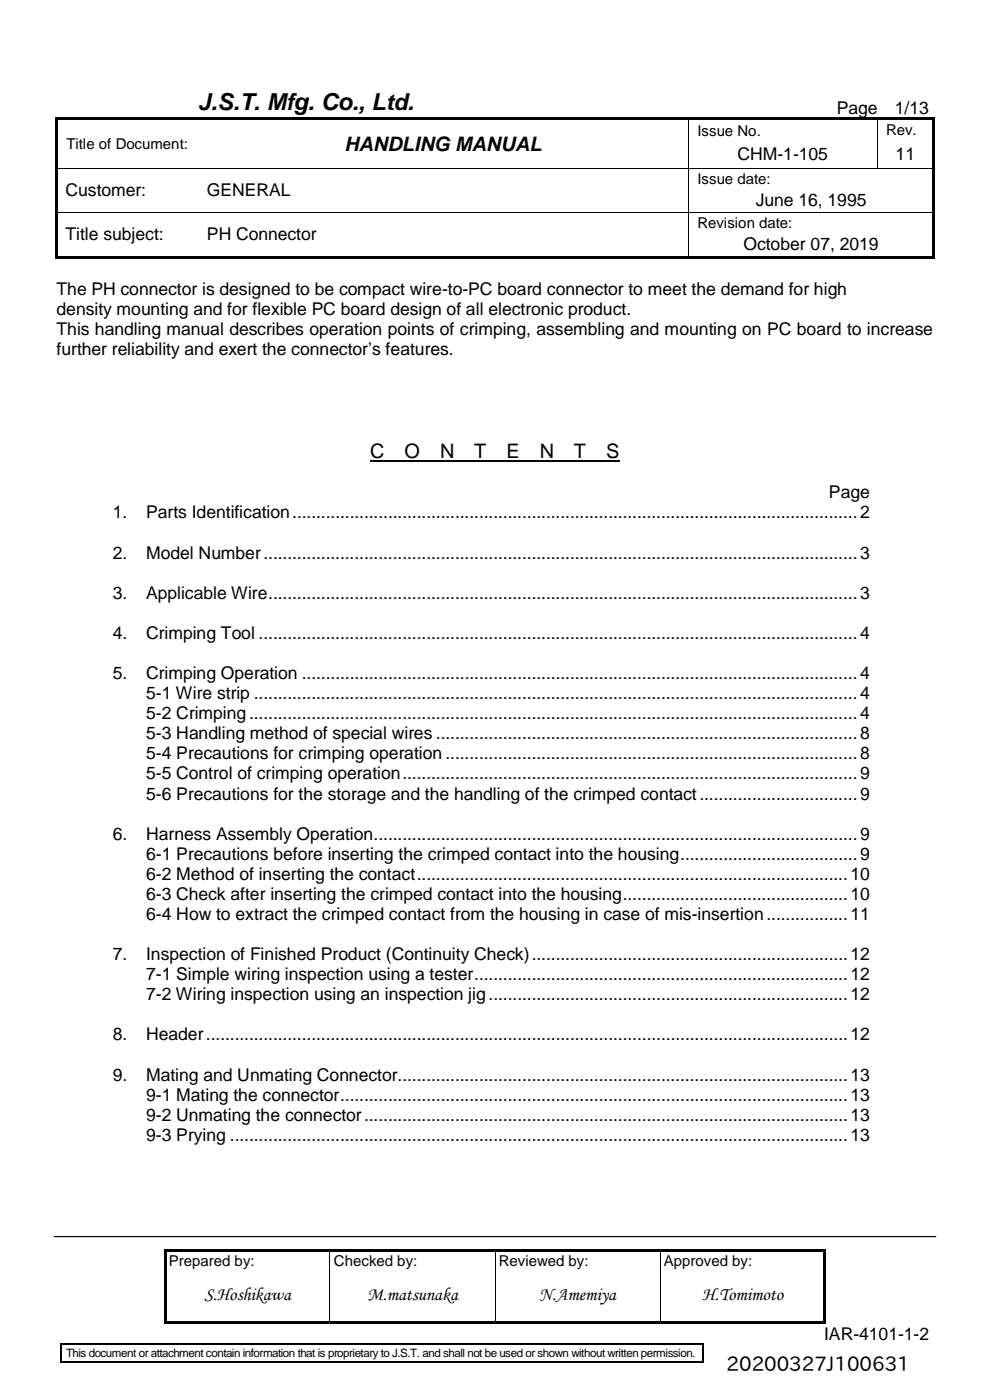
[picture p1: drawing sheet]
<svg xmlns="http://www.w3.org/2000/svg" width="210mm" height="297mm" viewBox="0 0 210 297" stroke-linecap="round" stroke-linejoin="round" font-family="sans-serif">
<defs><g id="words">
<text font-size="5" x="42" y="23.2">J.S.T. Mfg. Co., Ltd.</text>
<g font-size="4.2">
<text x="73.1" y="32.1">HANDLING MANUAL</text>
<text x="78.5" y="97.1">C</text>
<text x="85.8" y="97.1">O</text>
<text x="93.3" y="97.1">N</text>
<text x="100.6" y="97.1">T</text>
<text x="107.5" y="97.1">E</text>
<text x="114.5" y="97.1">N</text>
<text x="121.8" y="97.1">T</text>
<text x="128.6" y="97.1">S</text>
<text x="154.1" y="290.9">20200327J100631</text>
</g>
<g font-size="3.9">
<text x="43.4" y="275.8">S.Hoshikawa</text>
<text x="78" y="275.8">M.matsunaka</text>
<text x="114.4" y="275.8">N.Amemiya</text>
<text x="149" y="275.8">H.Tomimoto</text>
</g>
<g font-size="3.7">
<text x="177.5" y="24.1">Page</text>
<text x="189.8" y="24.1">1/13</text>
<text x="156.5" y="33.9">CHM-1-105</text>
<text x="190" y="33.9">11</text>
<text x="13.9" y="41.7">Customer:</text>
<text x="43.9" y="41.7">GENERAL</text>
<text x="160.3" y="43.8">June 16, 1995</text>
<text x="13.9" y="51">Title subject:</text>
<text x="43.9" y="51">PH Connector</text>
<text x="157.7" y="53.1">October 07, 2019</text>
<text x="12" y="62.5">The PH connector is designed to be compact wire-to-PC board connector to meet the demand for high</text>
<text x="12" y="66.8">density mounting and for flexible PC board design of all electronic product.</text>
<text x="12" y="71">This handling manual describes operation points of crimping, assembling and mounting on PC board to increase</text>
<text x="12" y="75.3">further reliability and exert the connector’s features.</text>
<text x="175.9" y="105.8">Page</text>
<text x="23.9" y="110">1.</text>
<text x="31" y="110">Parts Identification......................................................................................................................2</text>
<text x="23.9" y="118.5">2.</text>
<text x="31" y="118.5">Model Number............................................................................................................................3</text>
<text x="23.9" y="127.1">3.</text>
<text x="31" y="127.1">Applicable Wire...........................................................................................................................3</text>
<text x="23.9" y="135.6">4.</text>
<text x="31" y="135.6">Crimping Tool .............................................................................................................................4</text>
<text x="23.9" y="144.1">5.</text>
<text x="31" y="144.1">Crimping Operation ....................................................................................................................4</text>
<text x="31" y="148.4">5-1 Wire strip ..............................................................................................................................4</text>
<text x="31" y="152.6">5-2 Crimping...............................................................................................................................4</text>
<text x="31" y="156.9">5-3 Handling method of special wires ........................................................................................8</text>
<text x="31" y="161.1">5-4 Precautions for crimping operation ......................................................................................8</text>
<text x="31" y="165.4">5-5 Control of crimping operation...............................................................................................9</text>
<text x="31" y="169.7">5-6 Precautions for the storage and the handling of the crimped contact.................................9</text>
<text x="23.9" y="178.2">6.</text>
<text x="31" y="178.2">Harness Assembly Operation.....................................................................................................9</text>
<text x="31" y="182.4">6-1 Precautions before inserting the crimped contact into the housing.....................................9</text>
<text x="31" y="186.7">6-2 Method of inserting the contact..........................................................................................10</text>
<text x="31" y="190.9">6-3 Check after inserting the crimped contact into the housing...............................................10</text>
<text x="31" y="195.2">6-4 How to extract the crimped contact from the housing in case of mis-insertion.................11</text>
<text x="23.9" y="203.7">7.</text>
<text x="31" y="203.7">Inspection of Finished Product (Continuity Check)..................................................................12</text>
<text x="31" y="208">7-1 Simple wiring inspection using a tester..............................................................................12</text>
<text x="31" y="212.2">7-2 Wiring inspection using an inspection jig...........................................................................12</text>
<text x="23.9" y="220.8">8.</text>
<text x="31" y="220.8">Header......................................................................................................................................12</text>
<text x="23.9" y="229.3">9.</text>
<text x="31" y="229.3">Mating and Unmating Connector..............................................................................................13</text>
<text x="31" y="233.5">9-1 Mating the connector..........................................................................................................13</text>
<text x="31" y="237.8">9-2 Unmating the connector.....................................................................................................13</text>
<text x="31" y="242.1">9-3 Prying .................................................................................................................................13</text>
<text x="174.8" y="284.2">IAR-4101-1-2</text>
</g>
<g font-size="3.2">
<text x="147.9" y="28.8">Issue No.</text>
<text x="188" y="28.6">Rev.</text>
<text x="14.1" y="31.7">Title of Document:</text>
<text x="147.9" y="39">Issue date:</text>
<text x="147.9" y="48.3">Revision date:</text>
<text x="35.8" y="268.6">Prepared by:</text>
<text x="70.8" y="268.6">Checked by:</text>
<text x="105.8" y="268.6">Reviewed by:</text>
<text x="140.8" y="268.6">Approved by:</text>
</g>
<text font-size="2.5" x="14" y="288">This document or attachment contain information that is proprietary to J.S.T. and shall not be used or shown without written permission.</text>
</g></defs>
<g fill="#000">
<path d="M11.7 24.9h.5v.6h-.5z" fill-rule="evenodd"/>
<path d="M11.7 24.9h.5v.5h-.5z" fill-rule="evenodd"/>
<path d="M11.7 25.5h.5v4h-.5z" fill-rule="evenodd"/>
<path d="M11.7 29.5h.5v.1h-.5z" fill-rule="evenodd"/>
<path d="M11.7 29.6h.5v6.1h-.5z" fill-rule="evenodd"/>
<path d="M11.7 35.7h.5v.1h-.5z" fill-rule="evenodd"/>
<path d="M11.7 35.8h.5v4h-.5z" fill-rule="evenodd"/>
<path d="M12.2 24.9h29.8v.5h-29.8z" fill-rule="evenodd"/>
<path d="M42 24.9h.5v.5h-.5z" fill-rule="evenodd"/>
<path d="M42 35.7h.2v.1h-.2z" fill-rule="evenodd"/>
<path d="M42.5 24.9h103.4v.5h-103.4z" fill-rule="evenodd"/>
<path d="M145.9 25.4l.2 .1z" fill-rule="evenodd"/>
<path d="M145.9 24.9h.5v.5h-.5z" fill-rule="evenodd"/>
<path d="M145.9 29.5h.2v.1h-.2z" fill-rule="evenodd"/>
<path d="M145.9 35.7h.2v.1h-.2z" fill-rule="evenodd"/>
<path d="M146.4 24.9h39.6v.5h-39.6z" fill-rule="evenodd"/>
<path d="M186 25.4l.1 .1z" fill-rule="evenodd"/>
<path d="M186 24.9h.5v.5h-.5z" fill-rule="evenodd"/>
<path d="M186 29.5h.1v.1h-.1z" fill-rule="evenodd"/>
<path d="M186 35.7h.1v.1h-.1z" fill-rule="evenodd"/>
<path d="M186.5 24.9h11.3v.5h-11.3z" fill-rule="evenodd"/>
<path d="M197.8 24.9h.5v.6h-.5z" fill-rule="evenodd"/>
<path d="M197.8 24.9h.5v.5h-.5z" fill-rule="evenodd"/>
<path d="M197.8 25.5h.5v4h-.5z" fill-rule="evenodd"/>
<path d="M197.8 29.5h.5v.1h-.5z" fill-rule="evenodd"/>
<path d="M197.8 29.6h.5v6.1h-.5z" fill-rule="evenodd"/>
<path d="M197.8 35.7h.5v.1h-.5z" fill-rule="evenodd"/>
<path d="M197.8 35.8h.5v4h-.5z" fill-rule="evenodd"/>
<path d="M11.7 39.8h.5v.2h-.5z" fill-rule="evenodd"/>
<path d="M11.7 40h.5v5h-.5z" fill-rule="evenodd"/>
<path d="M11.7 45h.5v.2h-.5z" fill-rule="evenodd"/>
<path d="M11.7 45.2h.5v4h-.5z" fill-rule="evenodd"/>
<path d="M11.7 49.2h.5v.2h-.5z" fill-rule="evenodd"/>
<path d="M11.7 49.4h.5v5h-.5z" fill-rule="evenodd"/>
<path d="M11.7 54.4h.5v.5h-.5z" fill-rule="evenodd"/>
<path d="M11.7 54.4h.5v.5h-.5z" fill-rule="evenodd"/>
<path d="M12.2 54.4h29.8v.5h-29.8z" fill-rule="evenodd"/>
<path d="M42 45h.2v.2h-.2z" fill-rule="evenodd"/>
<path d="M42 54.4h.5v.5h-.5z" fill-rule="evenodd"/>
<path d="M42.5 54.4h103.4v.5h-103.4z" fill-rule="evenodd"/>
<path d="M145.9 39.8h.2v.2h-.2z" fill-rule="evenodd"/>
<path d="M145.9 45h.2v.2h-.2z" fill-rule="evenodd"/>
<path d="M145.9 49.2h.2v.2h-.2z" fill-rule="evenodd"/>
<path d="M145.9 54.4h.5v.5h-.5z" fill-rule="evenodd"/>
<path d="M146.4 54.4h51.4v.5h-51.4z" fill-rule="evenodd"/>
<path d="M197.8 39.8h.5v.2h-.5z" fill-rule="evenodd"/>
<path d="M197.8 40h.5v5h-.5z" fill-rule="evenodd"/>
<path d="M197.8 45h.5v.2h-.5z" fill-rule="evenodd"/>
<path d="M197.8 45.2h.5v4h-.5z" fill-rule="evenodd"/>
<path d="M197.8 49.2h.5v.2h-.5z" fill-rule="evenodd"/>
<path d="M197.8 49.4h.5v5h-.5z" fill-rule="evenodd"/>
<path d="M197.8 54.4h.5v.5h-.5z" fill-rule="evenodd"/>
<path d="M197.8 54.4h.5v.5h-.5z" fill-rule="evenodd"/>
<path d="M34.8 265.1h.5v.5h-.5z" fill-rule="evenodd"/>
<path d="M34.8 265.1h.5v.5h-.5z" fill-rule="evenodd"/>
<path d="M34.8 265.6h.5v3.7h-.5z" fill-rule="evenodd"/>
<path d="M35.3 265.1h34.6v.5h-34.6z" fill-rule="evenodd"/>
<path d="M69.9 265.6h.2z" fill-rule="evenodd"/>
<path d="M69.9 265.1h.5v.5h-.5z" fill-rule="evenodd"/>
<path d="M70.4 265.1h34.5v.5h-34.5z" fill-rule="evenodd"/>
<path d="M104.9 265.6h.2z" fill-rule="evenodd"/>
<path d="M104.9 265.1h.5v.5h-.5z" fill-rule="evenodd"/>
<path d="M105.4 265.1h34.5v.5h-34.5z" fill-rule="evenodd"/>
<path d="M139.9 265.6h.2z" fill-rule="evenodd"/>
<path d="M139.9 265.1h.6v.5h-.6z" fill-rule="evenodd"/>
<path d="M140.5 265.1h34.3v.5h-34.3z" fill-rule="evenodd"/>
<path d="M174.8 265.1h.5v.5h-.5z" fill-rule="evenodd"/>
<path d="M174.8 265.1h.5v.5h-.5z" fill-rule="evenodd"/>
<path d="M174.8 265.6h.5v3.7h-.5z" fill-rule="evenodd"/>
<path d="M12.9 285.1h.3v.2h-.3z" fill-rule="evenodd"/>
<path d="M12.9 285.1h.3v.2h-.3z" fill-rule="evenodd"/>
<path d="M12.9 288.9h.3v.3h-.3z" fill-rule="evenodd"/>
<path d="M12.9 288.9h.3v.3h-.3z" fill-rule="evenodd"/>
<path d="M34.8 269.3h.5v11h-.5z" fill-rule="evenodd"/>
<path d="M34.8 280.3h.5v.5h-.5z" fill-rule="evenodd"/>
<path d="M34.8 280.3h.5v.5h-.5z" fill-rule="evenodd"/>
<path d="M35.3 280.3h34.6v.5h-34.6z" fill-rule="evenodd"/>
<path d="M69.9 280.3h.5v.5h-.5z" fill-rule="evenodd"/>
<path d="M70.4 280.3h34.5v.5h-34.5z" fill-rule="evenodd"/>
<path d="M104.9 280.3h.5v.5h-.5z" fill-rule="evenodd"/>
<path d="M105.4 280.3h34.5v.5h-34.5z" fill-rule="evenodd"/>
<path d="M139.9 280.3h.6v.5h-.6z" fill-rule="evenodd"/>
<path d="M140.5 280.3h34.3v.5h-34.3z" fill-rule="evenodd"/>
<path d="M148.9 285.1h.3v.2h-.3z" fill-rule="evenodd"/>
<path d="M148.9 285.1h.3v.2h-.3z" fill-rule="evenodd"/>
<path d="M148.9 288.9h.3v.3h-.3z" fill-rule="evenodd"/>
<path d="M148.9 288.9h.3v.3h-.3z" fill-rule="evenodd"/>
<path d="M174.8 269.3h.5v11h-.5z" fill-rule="evenodd"/>
<path d="M174.8 280.3h.5v.5h-.5z" fill-rule="evenodd"/>
<path d="M174.8 280.3h.5v.5h-.5z" fill-rule="evenodd"/>
</g>
<g fill="none" stroke="#000" stroke-width=".21">
<path d="M12.2 35.7h29.8M42.2 35.7h103.7M146 25.5v4M146 29.6v6.1M146 35.8v4M146.1 35.7h39.9M186.1 25.5v4M186.1 29.6v6.1M186.1 35.7h11.7M12.2 45.1h29.8M42.2 45.1h103.7M146 40v5"/>
<path d="M146 45.2v4M146 49.4v5M146.1 45.1h51.7M70 265.6v14.7M105 265.6v14.7M140 265.6v14.7"/>
</g>
<path d="M13 285.3v3.6M13.2 285.2h135.7M13.2 289.1h135.7M149 285.3v3.6" fill="none" stroke="#000" stroke-width=".25"/>
<path d="M11.5 262.4h187" fill="none" stroke="#000" stroke-width=".26"/>
<path d="M78.5 97.7h53" fill="none" stroke="#000" stroke-width=".3"/>
<use href="#words"/>
</svg>
